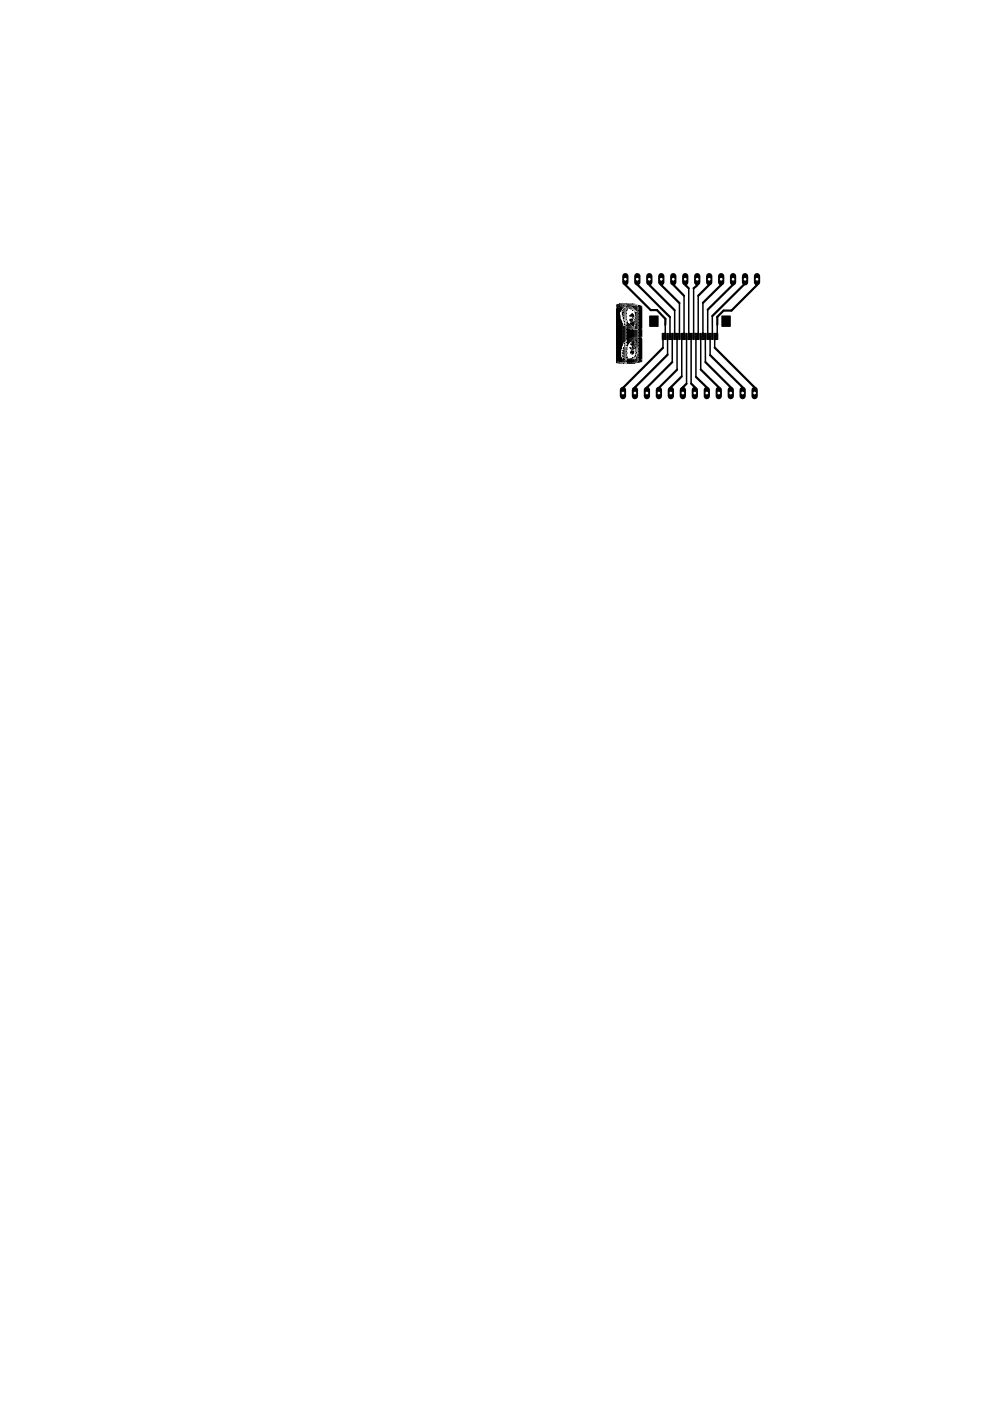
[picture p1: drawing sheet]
<svg xmlns="http://www.w3.org/2000/svg" width="210mm" height="297mm" viewBox="0 0 210 297" stroke-linecap="round" stroke-linejoin="round" font-family="sans-serif">
<g fill="#000" stroke="#000" stroke-width=".21">
<path d="M137.8 67h1.7v2.2h-1.7zM140.4 70.7h.3v1.3h-.3zM140.9 70.7h.3v1.3h-.3zM141.4 70.7h.3v1.3h-.3zM141.9 70.7h.3v1.3h-.3zM142.4 70.7h.3v1.3h-.3zM142.9 70.7h.3v1.3h-.3zM143.4 70.7h.3v1.3h-.3zM143.9 70.7h.3v1.3h-.3zM144.4 70.7h.3v1.3h-.3zM144.9 70.7h.3v1.3h-.3zM145.4 70.7h.3v1.3h-.3z"/>
<path d="M145.9 70.7h.3v1.3h-.3zM146.4 70.7h.3v1.3h-.3zM146.9 70.7h.3v1.3h-.3zM147.4 70.7h.3v1.3h-.3zM147.9 70.7h.3v1.3h-.3zM148.4 70.7h.3v1.3h-.3zM148.9 70.7h.3v1.3h-.3zM149.4 70.7h.3v1.3h-.3zM149.9 70.7h.3v1.3h-.3zM150.4 70.7h.3v1.3h-.3zM150.9 70.7h.3v1.3h-.3zM151.4 70.7h.3v1.3h-.3z"/>
<path d="M151.9 70.7h.3v1.3h-.3zM153.1 67h1.7v2.2h-1.7z"/>
</g>
<g fill="none" stroke="#000" stroke-width=".32">
<path d="M132.6 59.2v1.2M135.1 59.2v1.1M137.7 59.2v1.3M140.2 59.2v1.2M142.7 59.2l.1 1.2M145.3 59.2v1.2M147.8 59.2v1.3M150.4 59.2l-.1 1.2M152.9 59.2v1.2M155.4 59.2v1.2M158 59.2l-.1 .9M160.5 59.2v1.2"/>
<path d="M140.5 71.3l.1 2.4M141.1 68.9v2.4M141.5 71.3v3.9M142 67.2v4.2M142.6 71.3l-.1 5.5M143 65.8v5.5M143.6 71.3v7.1M144.1 64.3l-.1 7M144.5 71.3v8.5M145 62.7l.1 8.6M145.5 71.3l.1 10M146 61.1v10.2"/>
<path d="M146.6 71.3l-.1 10M147.1 61.1l-.1 10.2M147.6 71.3v8.6M148 62.7v8.6M148.5 71.3l.1 7M149 64.2l.1 7.1M149.5 71.3l.1 5.5M150.1 65.7v5.6M150.5 71.3l.1 4M151 67v4.3M151.6 71.3l-.1 2.4M152.1 68.8l-.1 2.5"/>
<path d="M132.1 82.2v1.1M134.6 82.1v1.2M137.1 82.2l.1 1.1M139.7 82.2v1.1M142.2 82.1v1.2M144.8 82.1v1.2M147.3 82.1v1.2M149.9 82.1v1.2M152.4 82.1v1.2M154.9 82.1v1.2M157.5 82.1v1.2M160 82.1v1.2"/>
</g>
<g fill="none" stroke="#000" stroke-width=".47">
<path d="M132.6 60.4l5.4 5.3h1.3l1.8 1.9v1.3M135.1 60.3l6.9 6.9M137.7 60.5l5.3 5.3M140.2 60.4l3.9 3.9M140.6 73.7l-8.5 8.5M141.5 75.2l-6.9 6.9M142.5 76.8l-5.4 5.4M142.8 60.4l2.2 2.3M143.6 78.4l-3.9 3.8M144.5 79.8l-2.3 2.3M145.3 60.4l.7 .7M147.6 79.9l2.3 2.2"/>
<path d="M147.8 60.5l-.7 .6M148.6 78.3l3.8 3.8M149.6 76.8l5.3 5.3M150.3 60.4l-2.3 2.3M150.6 75.3l6.9 6.8M151.5 73.7l8.5 8.4M152.9 60.4l-3.9 3.8M155.4 60.4l-5.3 5.3M157.9 60.1l-6.9 6.9M160.5 60.4l-5.4 5.4h-1.7l-1.3 1.4v1.6M145.6 81.3l-.8 .8M146.5 81.3l.8 .8"/>
</g>
<path d="M132.1 82.7v1.3" fill="none" stroke="#000" stroke-width="1.3"/>
<circle cx="132.1" cy="83.3" r=".4" fill="#fff" stroke="#000" stroke-width=".21"/>
<path d="M134.6 82.7v1.3" fill="none" stroke="#000" stroke-width="1.3"/>
<circle cx="134.6" cy="83.3" r=".4" fill="#fff" stroke="#000" stroke-width=".21"/>
<path d="M137.2 82.7v1.3" fill="none" stroke="#000" stroke-width="1.3"/>
<circle cx="137.2" cy="83.3" r=".4" fill="#fff" stroke="#000" stroke-width=".21"/>
<path d="M139.7 82.7v1.3" fill="none" stroke="#000" stroke-width="1.3"/>
<circle cx="139.7" cy="83.3" r=".4" fill="#fff" stroke="#000" stroke-width=".21"/>
<path d="M142.2 82.7v1.3" fill="none" stroke="#000" stroke-width="1.3"/>
<circle cx="142.2" cy="83.3" r=".4" fill="#fff" stroke="#000" stroke-width=".21"/>
<path d="M144.8 82.7v1.3" fill="none" stroke="#000" stroke-width="1.3"/>
<circle cx="144.8" cy="83.3" r=".4" fill="#fff" stroke="#000" stroke-width=".21"/>
<path d="M147.3 82.7v1.3" fill="none" stroke="#000" stroke-width="1.3"/>
<circle cx="147.3" cy="83.3" r=".4" fill="#fff" stroke="#000" stroke-width=".21"/>
<path d="M149.9 82.7v1.3" fill="none" stroke="#000" stroke-width="1.3"/>
<circle cx="149.9" cy="83.3" r=".4" fill="#fff" stroke="#000" stroke-width=".21"/>
<path d="M152.4 82.7v1.3" fill="none" stroke="#000" stroke-width="1.3"/>
<circle cx="152.4" cy="83.3" r=".4" fill="#fff" stroke="#000" stroke-width=".21"/>
<path d="M154.9 82.7v1.3" fill="none" stroke="#000" stroke-width="1.3"/>
<circle cx="154.9" cy="83.3" r=".4" fill="#fff" stroke="#000" stroke-width=".21"/>
<path d="M157.5 82.7v1.3" fill="none" stroke="#000" stroke-width="1.3"/>
<circle cx="157.5" cy="83.3" r=".4" fill="#fff" stroke="#000" stroke-width=".21"/>
<path d="M160 82.7v1.3" fill="none" stroke="#000" stroke-width="1.3"/>
<circle cx="160" cy="83.3" r=".4" fill="#fff" stroke="#000" stroke-width=".21"/>
<path d="M132.6 58.5v1.4" fill="none" stroke="#000" stroke-width="1.3"/>
<circle cx="132.6" cy="59.2" r=".4" fill="#fff" stroke="#000" stroke-width=".21"/>
<path d="M135.1 58.5v1.4" fill="none" stroke="#000" stroke-width="1.3"/>
<circle cx="135.1" cy="59.2" r=".4" fill="#fff" stroke="#000" stroke-width=".21"/>
<path d="M137.7 58.5v1.4" fill="none" stroke="#000" stroke-width="1.3"/>
<circle cx="137.7" cy="59.2" r=".4" fill="#fff" stroke="#000" stroke-width=".21"/>
<path d="M140.2 58.5v1.4" fill="none" stroke="#000" stroke-width="1.3"/>
<circle cx="140.2" cy="59.2" r=".4" fill="#fff" stroke="#000" stroke-width=".21"/>
<path d="M142.7 58.5v1.4" fill="none" stroke="#000" stroke-width="1.3"/>
<circle cx="142.7" cy="59.2" r=".4" fill="#fff" stroke="#000" stroke-width=".21"/>
<path d="M145.3 58.5v1.4" fill="none" stroke="#000" stroke-width="1.3"/>
<circle cx="145.3" cy="59.2" r=".4" fill="#fff" stroke="#000" stroke-width=".21"/>
<path d="M147.8 58.5v1.4" fill="none" stroke="#000" stroke-width="1.3"/>
<circle cx="147.8" cy="59.2" r=".4" fill="#fff" stroke="#000" stroke-width=".21"/>
<path d="M150.4 58.5v1.4" fill="none" stroke="#000" stroke-width="1.3"/>
<circle cx="150.4" cy="59.2" r=".4" fill="#fff" stroke="#000" stroke-width=".21"/>
<path d="M152.9 58.5v1.4" fill="none" stroke="#000" stroke-width="1.3"/>
<circle cx="152.9" cy="59.2" r=".4" fill="#fff" stroke="#000" stroke-width=".21"/>
<path d="M155.4 58.5v1.4" fill="none" stroke="#000" stroke-width="1.3"/>
<circle cx="155.4" cy="59.2" r=".4" fill="#fff" stroke="#000" stroke-width=".21"/>
<path d="M158 58.5v1.4" fill="none" stroke="#000" stroke-width="1.3"/>
<circle cx="158" cy="59.2" r=".4" fill="#fff" stroke="#000" stroke-width=".21"/>
<path d="M160.5 58.5v1.4" fill="none" stroke="#000" stroke-width="1.3"/>
<circle cx="160.5" cy="59.2" r=".4" fill="#fff" stroke="#000" stroke-width=".21"/>
<g fill="#000" stroke="#000" stroke-width=".21">
<path d="M130.7 76.8l.1 .1zM130.7 76.6l.1 .1zM130.7 65.5l.1 11zM130.7 65.3h.1zM130.7 65l.1 .1zM130.7 64.9h.1zM130.7 64.6l.1 .1zM130.8 76.7l.1 .1zM130.8 65.4l.1 11.2zM130.8 65.2h.1zM130.8 64.9l.1 .1zM130.8 64.7l.1 .1z"/>
<path d="M130.8 64.5l.1 .1zM130.9 76.8l.1 .1zM130.9 76.6l.1 .1zM130.9 65.3l.1 11.2zM130.9 65l.1 .1zM130.9 64.9h.1zM130.9 64.6l.1 .1zM131 76.7l.1 .1zM131 65.4l.1 11.2zM131 65.2h.1zM131 64.9l.1 .1zM131 64.7l.1 .1z"/>
<path d="M131 64.5l.1 .1zM131.1 76.8l.1 .1zM131.1 65.3l.1 11.4zM131.1 65l.1 .1zM131.1 64.9h.1zM131.1 64.6l.1 .1zM131.2 76.9l.1 .1zM131.2 76.7l.1 .1zM131.2 65.4l.1 11.2zM131.2 65.2h.1zM131.2 64.9l.1 .1zM131.2 64.7l.1 .1z"/>
<path d="M131.2 64.5l.1 .1zM131.3 76.8l.1 .1zM131.3 67l.1 9.7zM131.3 66.7l.1 .1zM131.3 65.2l.1 1zM131.3 65l.1 .1zM131.3 64.9h.1zM131.3 64.6l.1 .1zM131.3 64.4l.1 .1zM131.4 76.9l.1 .1zM131.4 67.6l.1 9.2zM131.4 67.4l.1 .1z"/>
<path d="M131.4 67.2l.1 .1zM131.4 67l.1 .1zM131.4 65.1l.1 1zM131.4 64.9l.1 .1zM131.4 64.7l.1 .1zM131.4 64.5l.1 .1zM131.5 76.8l.1 .1zM131.5 75.5l.1 1.2zM131.5 75.2l.1 .2zM131.5 74.6l.1 .4zM131.5 67.7l.1 6.7zM131.5 65.2l.1 .8z"/>
<path d="M131.5 65l.1 .1zM131.5 64.9h.1zM131.5 64.6l.1 .1zM131.5 64.4l.1 .1zM131.6 76.9l.1 .1zM131.6 75.8l.1 1zM131.6 68l.1 6zM131.6 65.2l.1 .5zM131.6 64.9l.1 .1zM131.6 64.7l.1 .1zM131.6 64.5l.1 .1zM131.7 76.8l.1 .1z"/>
<path d="M131.7 75.9l.1 .8zM131.7 68.2l.1 5.3zM131.7 65l.1 .4zM131.7 64.9h.1zM131.7 64.6l.1 .1zM131.7 64.4l.1 .1zM131.8 76.9l.1 .1zM131.8 76.1l.1 .7zM131.8 68.5l.1 4.8zM131.8 65.2l.1 .2zM131.8 64.9l.1 .1zM131.8 64.7l.1 .1z"/>
<path d="M131.8 64.5l.1 .1zM131.9 76.8l.1 .1zM131.9 76.2l.1 .5zM131.9 69l.1 4zM131.9 66.7l.1 .1zM131.9 66.5h.1zM131.9 66.3l.1 .1zM131.9 66.1h.1zM131.9 65.9l.1 .1zM131.9 65l.1 .3zM131.9 64.9h.1zM131.9 64.6l.1 .1z"/>
<path d="M131.9 64.4l.1 .1zM132 76.9l.1 .1zM132 76.3l.1 .5zM132 75.5l.1 .1zM132 75.3l.1 .1zM132 74.9l.1 .1zM132 74.7l.1 .1zM132 74.3l.1 .1zM132 69.1l.1 3.6zM132 67l.1 .1zM132 66.8l.1 .1zM132 66.6l.1 .1z"/>
<path d="M132 66.4l.1 .1zM132 66.2l.1 .1zM132 66h.1zM132 65.8h.1zM132 65.2h.1zM132 64.9l.1 .1zM132 64.7l.1 .1zM132 64.5l.1 .1zM132.1 76.8l.1 .1zM132.1 76.4l.1 .3zM132.1 75.8l.1 .2zM132.1 75.6l.1 .1z"/>
<path d="M132.1 75.4l.1 .1zM132.1 75.2l.1 .1zM132.1 75l.1 .1zM132.1 74.8l.1 .1zM132.1 74.6l.1 .1zM132.1 74.4l.1 .1zM132.1 74.2l.1 .1zM132.1 73.8l.1 .1zM132.1 69.1l.1 3.6zM132.1 67.5l.1 .1zM132.1 67.3l.1 .1zM132.1 67.1l.1 .1z"/>
<path d="M132.1 66.9l.1 .1zM132.1 66.7l.1 .1zM132.1 66.5h.1zM132.1 66.3l.1 .1zM132.1 66.1h.1zM132.1 65.9l.1 .1zM132.1 65.7h.1zM132.1 65l.1 .1zM132.1 64.9h.1zM132.1 64.6l.1 .1zM132.1 64.4l.1 .1zM132.2 76.9l.1 .1z"/>
<path d="M132.2 76.4l.1 .4zM132.2 75.9l.1 .1zM132.2 75.7l.1 .1zM132.2 75.5l.1 .1zM132.2 75.3l.1 .1zM132.2 75.1l.1 .1zM132.2 74.9l.1 .1zM132.2 74.7l.1 .1zM132.2 74.5l.1 .1zM132.2 74.3l.1 .1zM132.2 74.1l.1 .1zM132.2 73.9l.1 .1z"/>
<path d="M132.2 73.7l.1 .1zM132.2 69.1l.1 3.5zM132.2 67.8l.1 .1zM132.2 67.6l.1 .1zM132.2 67.4l.1 .1zM132.2 67.2l.1 .1zM132.2 67l.1 .1zM132.2 66.8l.1 .1zM132.2 66.6l.1 .1zM132.2 66.4l.1 .1zM132.2 66.2l.1 .1zM132.2 66h.1z"/>
<path d="M132.2 65.8h.1zM132.2 65.6h.1zM132.2 64.9l.1 .1zM132.2 64.7l.1 .1zM132.2 64.5l.1 .1zM132.3 76.8l.1 .1zM132.3 76.4l.1 .3zM132.3 76.2l.1 .1zM132.3 76l.1 .1zM132.3 75.8l.1 .1zM132.3 75.6l.1 .1zM132.3 75.4l.1 .1z"/>
<path d="M132.3 75.2l.1 .1zM132.3 75l.1 .1zM132.3 74.8l.1 .1zM132.3 74.6l.1 .1zM132.3 74.4l.1 .1zM132.3 74.2l.1 .1zM132.3 74l.1 .1zM132.3 73.8l.1 .1zM132.3 73.6l.1 .1zM132.3 72.8l.1 .1zM132.3 72.6h.1zM132.3 69.2l.1 3.3z"/>
<path d="M132.3 68.9l.1 .1zM132.3 68.7l.1 .1zM132.3 68.1l.1 .1zM132.3 67.9l.1 .1zM132.3 67.7l.1 .1zM132.3 67.5l.1 .1zM132.3 67.3l.1 .1zM132.3 67.1l.1 .1zM132.3 66.9l.1 .1zM132.3 66.7l.1 .1zM132.3 66.5h.1zM132.3 66.3l.1 .1z"/>
<path d="M132.3 66.1h.1zM132.3 65.9l.1 .1zM132.3 65.7h.1zM132.3 65.4l.1 .1zM132.3 64.9h.1zM132.3 64.6l.1 .1zM132.3 64.4l.1 .1zM132.4 76.9l.1 .1zM132.4 76.3l.1 .5zM132.4 76.1l.1 .1zM132.4 75.9l.1 .1zM132.4 75.7l.1 .1z"/>
<path d="M132.4 75.5l.1 .1zM132.4 75.3l.1 .1zM132.4 75.1l.1 .1zM132.4 74.9l.1 .1zM132.4 74.7l.1 .1zM132.4 74.5l.1 .1zM132.4 74.3l.1 .1zM132.4 74.1l.1 .1zM132.4 73.9l.1 .1zM132.4 73.7l.1 .1zM132.4 73.5l.1 .1zM132.4 73.3l.1 .1z"/>
<path d="M132.4 72.9l.1 .1zM132.4 72.7h.1zM132.4 72.5l.1 .1zM132.4 69.2l.1 3.1zM132.4 69l.1 .1zM132.4 68.8l.1 .1zM132.4 68.4l.1 .1zM132.4 68.2l.1 .1zM132.4 68l.1 .1zM132.4 67.8l.1 .1zM132.4 67.6l.1 .1zM132.4 67.4l.1 .1z"/>
<path d="M132.4 67.2l.1 .1zM132.4 67l.1 .1zM132.4 66.8l.1 .1zM132.4 66.6l.1 .1zM132.4 66.4l.1 .1zM132.4 66.2l.1 .1zM132.4 66h.1zM132.4 65.8h.1zM132.4 65.6h.1zM132.4 65.4h.1zM132.4 64.9l.1 .1zM132.4 64.7l.1 .1z"/>
<path d="M132.4 64.5l.1 .1zM132.5 76.8l.1 .1zM132.5 76.4l.1 .3zM132.5 76.2l.1 .1zM132.5 76l.1 .1zM132.5 75.8l.1 .1zM132.5 75.6l.1 .1zM132.5 75.4l.1 .1zM132.5 75.2l.1 .1zM132.5 75l.1 .1zM132.5 74.8l.1 .1zM132.5 74.6l.1 .1z"/>
<path d="M132.5 74.4l.1 .1zM132.5 74.2l.1 .1zM132.5 74l.1 .1zM132.5 73.8l.1 .1zM132.5 73.6l.1 .1zM132.5 73.4l.1 .1zM132.5 73.2l.1 .1zM132.5 73l.1 .1zM132.5 72.8l.1 .1zM132.5 72.6h.1zM132.5 72.4l.1 .1zM132.5 69.3l.1 3z"/>
<path d="M132.5 69.1l.1 .1zM132.5 68.9l.1 .1zM132.5 68.7l.1 .1zM132.5 68.5l.1 .1zM132.5 68.3l.1 .1zM132.5 68.1l.1 .1zM132.5 67.9l.1 .1zM132.5 67.7l.1 .1zM132.5 67.5l.1 .1zM132.5 67.3l.1 .1zM132.5 67.1l.1 .1zM132.5 66.9l.1 .1z"/>
<path d="M132.5 66.7l.1 .1zM132.5 66.5h.1zM132.5 66.3l.1 .1zM132.5 66.1h.1zM132.5 65.9l.1 .1zM132.5 65.7h.1zM132.5 65.4l.1 .1zM132.5 64.9h.1zM132.5 64.6l.1 .1zM132.5 64.4l.1 .1zM132.7 76.9v.1zM132.7 76.3v.5z"/>
<path d="M132.7 76.1v.1zM132.7 75.9v.1zM132.7 75.7v.1zM132.7 75.5v.1zM132.7 75.3v.1zM132.7 75.1v.1zM132.7 74.9v.1zM132.7 74.7v.1zM132.7 74.5v.1zM132.7 74.3v.1zM132.7 74.1v.1zM132.7 73.9v.1z"/>
<path d="M132.7 73.7v.1zM132.7 73.5v.1zM132.7 73.3v.1zM132.7 73.1v.1zM132.7 72.9v.1zM132.7 72.5v.1zM132.7 69.4v2.8zM132.7 69.2v.1zM132.7 69v.1zM132.7 68.8v.1zM132.7 68.6v.1zM132.7 68.4v.1z"/>
<path d="M132.7 68.2v.1zM132.7 68v.1zM132.7 67.8v.1zM132.7 67.6v.1zM132.7 67.4v.1zM132.7 67.2v.1zM132.7 67v.1zM132.7 66.8v.1zM132.7 66.6v.1zM132.7 66.4v.1zM132.7 66.2v.1zM132.7 64.9v.1z"/>
<path d="M132.7 64.7v.1zM132.7 64.5v.1zM132.8 76.8v.1zM132.8 76.4v.3zM132.8 76.2v.1zM132.8 76v.1zM132.8 75.8v.1zM132.8 75.6v.1zM132.8 75.4v.1zM132.8 75.2v.1zM132.8 75v.1zM132.8 74.8v.1z"/>
<path d="M132.8 74.6v.1zM132.8 74.4v.1zM132.8 74.2v.1zM132.8 74v.1zM132.8 73.8v.1zM132.8 73.6v.1zM132.8 73.4v.1zM132.8 73.2v.1zM132.8 73v.1zM132.8 72.8v.1zM132.8 72.4v.1zM132.8 69.5v2.6z"/>
<path d="M132.8 69.3v.1zM132.8 69.1v.1zM132.8 68.9v.1zM132.8 68.7v.1zM132.8 68.5v.1zM132.8 68.3v.1zM132.8 68.1v.1zM132.8 67.9v.1zM132.8 67.7v.1zM132.8 67.5v.1zM132.8 67.3v.1zM132.8 67.1v.1z"/>
<path d="M132.8 66.9v.1zM132.8 66.3v.1zM132.8 65.9v.1zM132.8 65.4v.1zM132.8 64.6v.1zM132.8 64.4v.1zM132.8 76.9l.1 .1zM132.8 76.3l.1 .5zM132.8 76.1l.1 .1zM132.8 75.9l.1 .1zM132.8 75.7l.1 .1zM132.8 75.5l.1 .1z"/>
<path d="M132.8 74.9l.1 .1zM132.8 74.7l.1 .1zM132.8 74.1l.1 .1zM132.8 73.9l.1 .1zM132.8 73.7l.1 .1zM132.8 73.5l.1 .1zM132.8 73.3l.1 .1zM132.8 73.1l.1 .1zM132.8 72.9l.1 .1zM132.8 72.7h.1zM132.8 72.5l.1 .1zM132.8 72.3h.1z"/>
<path d="M132.8 72.1h.1zM132.8 69.4l.1 2.5zM132.8 69.2l.1 .1zM132.8 69l.1 .1zM132.8 68.8l.1 .1zM132.8 68.6l.1 .1zM132.8 68.4l.1 .1zM132.8 68.2l.1 .1zM132.8 68l.1 .1zM132.8 65.8h.1zM132.8 65.6h.1zM132.8 65.4h.1z"/>
<path d="M132.8 64.9l.1 .1zM132.8 64.7l.1 .1zM132.8 64.5l.1 .1zM132.9 76.8l.1 .1zM132.9 76.4l.1 .3zM132.9 76.2l.1 .1zM132.9 76l.1 .1zM132.9 75.8l.1 .1zM132.9 73.2l.1 .1zM132.9 73l.1 .1zM132.9 72.8l.1 .1zM132.9 72.6h.1z"/>
<path d="M132.9 72.4l.1 .1zM132.9 72.2h.1zM132.9 72l.1 .1zM132.9 69.5l.1 2.3zM132.9 69.3l.1 .1zM132.9 69.1l.1 .1zM132.9 68.9l.1 .1zM132.9 68.7l.1 .1zM132.9 68.5l.1 .1zM132.9 68.3l.1 .1zM132.9 65.4l.1 .1zM132.9 65.3h.1z"/>
<path d="M132.9 65l.1 .1zM132.9 64.9h.1zM132.9 64.6l.1 .1zM132.9 64.4l.1 .1zM133.1 76.9v.1zM133.1 76.3v.5zM133.1 76.1v.1zM133.1 73.1v.1zM133.1 72.9v.1zM133.1 72.5v.1zM133.1 69.6v2.1zM133.1 69.4v.1z"/>
<path d="M133.1 69.2v.1zM133.1 69v.1zM133.1 68.8v.1zM133.1 68.6v.1zM133.1 64.9v.1zM133.1 64.7v.1zM133.1 64.5v.1zM133.2 76.8v.1zM133.2 76.4v.3zM133.2 76.2v.1zM133.2 72.8v.1zM133.2 72.4v.1z"/>
<path d="M133.2 72v.1zM133.2 69.7v1.9zM133.2 69.5v.1zM133.2 69.3v.1zM133.2 69.1v.1zM133.2 68.9v.1zM133.2 68.7v.1zM133.2 65v.1zM133.2 64.6v.1zM133.2 64.4v.1zM133.3 76.9v.1zM133.3 76.3v.5z"/>
<path d="M133.3 76.1v.1zM133.3 72.5v.1zM133.3 69.6v2.1zM133.3 69.4v.1zM133.3 69.2v.1zM133.3 69v.1zM133.3 68.6v.1zM133.3 64.9v.1zM133.3 64.7v.1zM133.3 64.5v.1zM133.3 76.8l.1 .1zM133.3 76.4l.1 .3z"/>
<path d="M133.3 76.2l.1 .1zM133.3 72.6h.1zM133.3 72.4l.1 .1zM133.3 72.2h.1zM133.3 72l.1 .1zM133.3 71.8h.1zM133.3 69.7l.1 1.9zM133.3 69.5l.1 .1zM133.3 69.3l.1 .1zM133.3 69.1l.1 .1zM133.3 68.9l.1 .1zM133.3 65.3h.1z"/>
<path d="M133.3 65l.1 .1zM133.3 64.9h.1zM133.3 64.6l.1 .1zM133.3 64.4l.1 .1zM133.5 76.9v.1zM133.5 76.3v.5zM133.5 76.1v.1zM133.5 72.5v.1zM133.5 71.6v.1zM133.5 69.8v1.7zM133.5 69.6v.1zM133.5 69.4v.1z"/>
<path d="M133.5 69.2v.1zM133.5 69v.1zM133.5 68.8v.1zM133.5 64.9v.1zM133.5 64.7v.1zM133.5 64.5v.1zM133.6 76.8v.1zM133.6 76.4v.3zM133.6 76.2v.1zM133.6 73.7v.1zM133.6 72.4v.1zM133.6 72v.1z"/>
<path d="M133.6 69.9v1.7zM133.6 69.7v.1zM133.6 69.5v.1zM133.6 69.3v.1zM133.6 69.1v.1zM133.6 68.9v.1zM133.6 67.7v.3zM133.6 66.9v.2zM133.6 65v.1zM133.6 64.6v.1zM133.6 64.4v.1zM133.7 76.9l.1 .1z"/>
<path d="M133.7 76.3l.1 .5zM133.7 76.1l.1 .1zM133.7 74.6l.1 .2zM133.7 73.7l.1 .3zM133.7 72.3h.1zM133.7 72.1h.1zM133.7 71.9h.1zM133.7 71.6l.1 .1zM133.7 69.8l.1 1.7zM133.7 69.6l.1 .1zM133.7 69.4l.1 .1zM133.7 69.2l.1 .1z"/>
<path d="M133.7 69l.1 .1zM133.7 68.5l.1 .2zM133.7 67.9l.1 .2zM133.7 67.7l.1 .1zM133.7 66.8l.1 .3zM133.7 65.4h.1zM133.7 65.2h.1zM133.7 64.9l.1 .1zM133.7 64.7l.1 .1zM133.7 64.5l.1 .1zM133.8 76.8l.1 .1zM133.8 76.2l.1 .5z"/>
<path d="M133.8 76l.1 .1zM133.8 74.5l.1 .4zM133.8 72.9l.1 .2zM133.8 72.2h.1zM133.8 72l.1 .1zM133.8 71.8h.1zM133.8 71.5l.1 .1zM133.8 69.9l.1 1.5zM133.8 69.7l.1 .1zM133.8 69.5l.1 .1zM133.8 69.3l.1 .1zM133.8 69.1l.1 .1z"/>
<path d="M133.8 68.4l.1 .4zM133.8 68.1l.1 .1zM133.8 66.7l.1 .4zM133.8 65.4l.1 .1zM133.8 65.3h.1zM133.8 65l.1 .1zM133.8 64.9h.1zM133.8 64.6l.1 .1zM133.8 64.4l.1 .1zM133.9 76.9v.1zM133.9 76.3v.5zM133.9 76.1v.1z"/>
<path d="M133.9 74.5v.5zM133.9 74.2v.1zM133.9 72.7v.5zM133.9 71.6v.1zM133.9 69.8v1.7zM133.9 69.6v.1zM133.9 69.4v.1zM133.9 69.2v.1zM133.9 68.4v.5zM133.9 66.6v.5zM133.9 64.9v.1zM133.9 64.7v.1z"/>
<path d="M133.9 64.5v.1zM134 76.8v.1zM134 76.2v.5zM134 76v.1zM134 74.5v.6zM134 73.8v.1zM134 72.7v.5zM134 72v.1zM134 71.5v.1zM134 69.9v1.5zM134 69.7v.1zM134 69.5v.1z"/>
<path d="M134 69.3v.1zM134 68.3v.7zM134 67.6v.4zM134 66.6v.5zM134 65.4v.1zM134 65v.1zM134 64.6v.1zM134 64.4v.1zM134.1 76.9l.1 .1zM134.1 76.1l.1 .7zM134.1 75.9l.1 .1zM134.1 74.4l.1 .6z"/>
<path d="M134.1 73.8l.1 .2zM134.1 73.5l.1 .2zM134.1 72.6l.1 .7zM134.1 72.1h.1zM134.1 71.9h.1zM134.1 71.6l.1 .1zM134.1 70l.1 1.5zM134.1 69.8l.1 .1zM134.1 69.6l.1 .1zM134.1 69.4l.1 .1zM134.1 68.3l.1 .8zM134.1 67.8l.1 .3z"/>
<path d="M134.1 67.5l.1 .2zM134.1 66.7l.1 .5zM134.1 65.6h.1zM134.1 65.4h.1zM134.1 64.7l.1 .5zM134.1 64.5l.1 .1zM134.2 76.8l.1 .1zM134.2 76.2l.1 .5zM134.2 76l.1 .1zM134.2 75.8l.1 .1zM134.2 74.4l.1 .6zM134.2 73.9l.1 .2z"/>
<path d="M134.2 72.3l.1 1zM134.2 72.2h.1zM134.2 72l.1 .1zM134.2 71.8h.1zM134.2 71.5l.1 .1zM134.2 69.9l.1 1.5zM134.2 69.7l.1 .1zM134.2 69.5l.1 .1zM134.2 68.2l.1 1zM134.2 67.4l.1 .1zM134.2 66.7l.1 .6zM134.2 65.7h.1z"/>
<path d="M134.2 65.4l.1 .1zM134.2 64.8l.1 .5zM134.2 64.6l.1 .1zM134.2 64.4l.1 .1zM134.3 76.9l.1 .1zM134.3 76.1l.1 .7zM134.3 75.9l.1 .1zM134.3 74.3l.1 .5zM134.3 73l.1 .4zM134.3 72.1h.1zM134.3 71.9h.1zM134.3 71.6l.1 .1z"/>
<path d="M134.3 71.5h.1zM134.3 70l.1 1.3zM134.3 69.8l.1 .1zM134.3 69.6l.1 .1zM134.3 69.4l.1 .1zM134.3 68.2l.1 .5zM134.3 66.9l.1 .4zM134.3 65.6h.1zM134.3 64.7l.1 .7zM134.3 64.5l.1 .1zM134.4 76.8l.1 .1zM134.4 76.2l.1 .5z"/>
<path d="M134.4 76l.1 .1zM134.4 75.8l.1 .1zM134.4 73.7l.1 .3zM134.4 72.4l.1 .1zM134.4 72.2h.1zM134.4 72l.1 .1zM134.4 71.8h.1zM134.4 71.5l.1 .1zM134.4 69.9l.1 1.5zM134.4 69.7l.1 .1zM134.4 69.5l.1 .1zM134.4 69.1l.1 .1z"/>
<path d="M134.4 68.7l.1 .1zM134.4 68.5l.1 .1zM134.4 65.7h.1zM134.4 64.8l.1 .8zM134.4 64.6l.1 .1zM134.4 64.4l.1 .1zM134.5 76.9l.1 .1zM134.5 76.1l.1 .7zM134.5 75.9l.1 .1zM134.5 75.7l.1 .1zM134.5 72.9l.1 .1zM134.5 72.7h.1z"/>
<path d="M134.5 72.5l.1 .1zM134.5 72.3h.1zM134.5 72.1h.1zM134.5 71.9h.1zM134.5 71.6l.1 .1zM134.5 71.5h.1zM134.5 70l.1 1.3zM134.5 69.8l.1 .1zM134.5 69.6l.1 .1zM134.5 69.4l.1 .1zM134.5 69.2l.1 .1zM134.5 69l.1 .1z"/>
<path d="M134.5 68.8l.1 .1zM134.5 68.6l.1 .1zM134.5 68.4l.1 .1zM134.5 68.2l.1 .1zM134.5 65.8h.1zM134.5 64.7l.1 1zM134.5 64.5l.1 .1zM134.6 76.8l.1 .1zM134.6 76l.1 .7zM134.6 75.8l.1 .1zM134.6 75.6l.1 .1zM134.6 73.4l.1 .1z"/>
<path d="M134.6 73.2l.1 .1zM134.6 73l.1 .1zM134.6 72.8l.1 .1zM134.6 72.6h.1zM134.6 72.4l.1 .1zM134.6 72.2h.1zM134.6 71.8l.1 .3zM134.6 71.5l.1 .1zM134.6 69.9l.1 1.5zM134.6 69.1l.1 .7zM134.6 68.9l.1 .1zM134.6 68.7l.1 .1z"/>
<path d="M134.6 68.5l.1 .1zM134.6 68.3l.1 .1zM134.6 68.1l.1 .1zM134.6 67.7l.1 .1zM134.6 66.1h.1zM134.6 65.9l.1 .1zM134.6 64.8l.1 1zM134.6 64.6l.1 .1zM134.7 76.7l.1 .1zM134.7 75.7l.1 .9zM134.7 75.5l.1 .1zM134.7 75.3l.1 .1z"/>
<path d="M134.7 73.7l.1 .1zM134.7 73.5l.1 .1zM134.7 73.3l.1 .1zM134.7 73.1l.1 .1zM134.7 72.9l.1 .1zM134.7 72.7h.1zM134.7 72.5l.1 .1zM134.7 71.6l.1 .8zM134.7 71.5h.1zM134.7 70l.1 1.3zM134.7 68.8l.1 1.1zM134.7 68.6l.1 .1z"/>
<path d="M134.7 68.4l.1 .1zM134.7 68.2l.1 .1zM134.7 68l.1 .1zM134.7 67.8l.1 .1zM134.7 67.6l.1 .1zM134.7 67.2l.1 .1zM134.7 66.4l.1 .1zM134.7 66.2l.1 .1zM134.7 66h.1zM134.7 64.7l.1 1.1zM134.7 64.5l.1 .1zM134.8 76.8l.1 .1z"/>
<path d="M134.8 75.6l.1 1.1zM134.8 75.4l.1 .1zM134.8 75.2l.1 .1zM134.8 75l.1 .1zM134.8 74.4l.1 .1zM134.8 74l.1 .1zM134.8 73.8l.1 .1zM134.8 73.6l.1 .1zM134.8 73.4l.1 .1zM134.8 73.2l.1 .1zM134.8 73l.1 .1zM134.8 71.8l.1 1.1z"/>
<path d="M134.8 71.5l.1 .1zM134.8 69.9l.1 1.5zM134.8 68.5l.1 1.3zM134.8 68.3l.1 .1zM134.8 68.1l.1 .1zM134.8 67.9l.1 .1zM134.8 67.7l.1 .1zM134.8 67.5l.1 .1zM134.8 67.3l.1 .1zM134.8 67.1l.1 .1zM134.8 66.9l.1 .1zM134.8 66.7l.1 .1z"/>
<path d="M134.8 66.5h.1zM134.8 66.3l.1 .1zM134.8 66.1h.1zM134.8 64.9l.1 1.1zM134.8 64.6l.1 .1zM134.9 76.7l.1 .1zM134.9 75.3l.1 1.3zM134.9 75.1l.1 .1zM134.9 74.9l.1 .1zM134.9 74.7l.1 .1zM134.9 74.5l.1 .1zM134.9 74.3l.1 .1z"/>
<path d="M134.9 74.1l.1 .1zM134.9 73.9l.1 .1zM134.9 73.7l.1 .1zM134.9 73.5l.1 .1zM134.9 73.3l.1 .1zM134.9 71.6l.1 1.6zM134.9 71.5h.1zM134.9 70l.1 1.3zM134.9 67.8l.1 2.1zM134.9 67.6l.1 .1zM134.9 67.4l.1 .1zM134.9 67.2l.1 .1z"/>
<path d="M134.9 67l.1 .1zM134.9 66.8l.1 .1zM134.9 66.6l.1 .1zM134.9 66.4l.1 .1zM134.9 64.9l.1 1.4zM134.9 64.7l.1 .1zM135 75l.1 1.7zM135 74.8l.1 .1zM135 74.6l.1 .1zM135 74.4l.1 .1zM135 74.2l.1 .1zM135 74l.1 .1z"/>
<path d="M135 73.8l.1 .1zM135 71.5l.1 2.2zM135 69.9l.1 1.5zM135 64.8l.1 5zM135 64.6l.1 .1zM135.1 76.7l.1 .1zM135.1 74.5l.1 2.1zM135.1 74.3l.1 .1zM135.1 71.6l.1 2.6zM135.1 71.5h.1zM135.1 70l.1 1.3zM135.1 64.9l.1 5z"/>
<path d="M135.1 64.7l.1 .1zM135.2 76.6l.1 .1zM135.2 71.5l.1 5zM135.2 69.9l.1 1.5zM135.2 64.9l.1 4.9zM135.3 76.7l.1 .1zM135.3 71.6l.1 5zM135.3 71.5h.1zM135.3 70l.1 1.3zM135.3 64.9l.1 5zM135.3 64.7l.1 .1zM135.4 76.6l.1 .1z"/>
<path d="M135.4 71.5l.1 5zM135.4 69.9l.1 1.5zM135.4 65l.1 4.8zM135.4 64.9h.1zM135.5 76.7l.1 .1zM135.5 71.6l.1 5zM135.5 71.5h.1zM135.5 70l.1 1.3zM135.5 69.8l.1 .1zM135.5 65.2l.1 4.5zM135.5 64.9l.1 .1zM135.5 64.7l.1 .1z"/>
<path d="M135.6 76.5l.1 .2zM135.6 71.8l.1 4.6zM135.6 71.5l.1 .1zM135.6 69.9l.1 1.5zM135.6 65l.1 4.8zM135.6 64.9h.1zM135.7 76.6l.1 .1zM135.7 76.4l.1 .1zM135.7 71.6l.1 4.7zM135.7 71.5h.1zM135.7 70l.1 1.3zM135.7 69.8l.1 .1z"/>
<path d="M135.7 65.2l.1 4.5zM135.7 64.9l.1 .1zM135.8 76.5l.1 .1zM135.8 71.8l.1 4.6zM135.8 71.5l.1 .1zM135.8 69.9l.1 1.3zM135.8 65.3l.1 4.3zM135.8 65l.1 .1zM135.8 64.9h.1zM135.9 76.6l.1 .1zM135.9 76.4l.1 .1zM135.9 76.2l.1 .1z"/>
<path d="M135.9 71.6l.1 4.5zM135.9 70l.1 1.3zM135.9 69.6l.1 .1zM135.9 65.4l.1 4.1zM135.9 65.2h.1zM135.9 64.9l.1 .1zM136 76.5l.1 .1zM136 76.3l.1 .1zM136 76.1l.1 .1zM136 71.9l.1 4.1zM136 69.9l.1 1.5zM136 69.7l.1 .1z"/>
<path d="M136 65.4l.1 4.2zM136 65.3h.1zM136 65l.1 .1z"/>
</g>
</svg>
